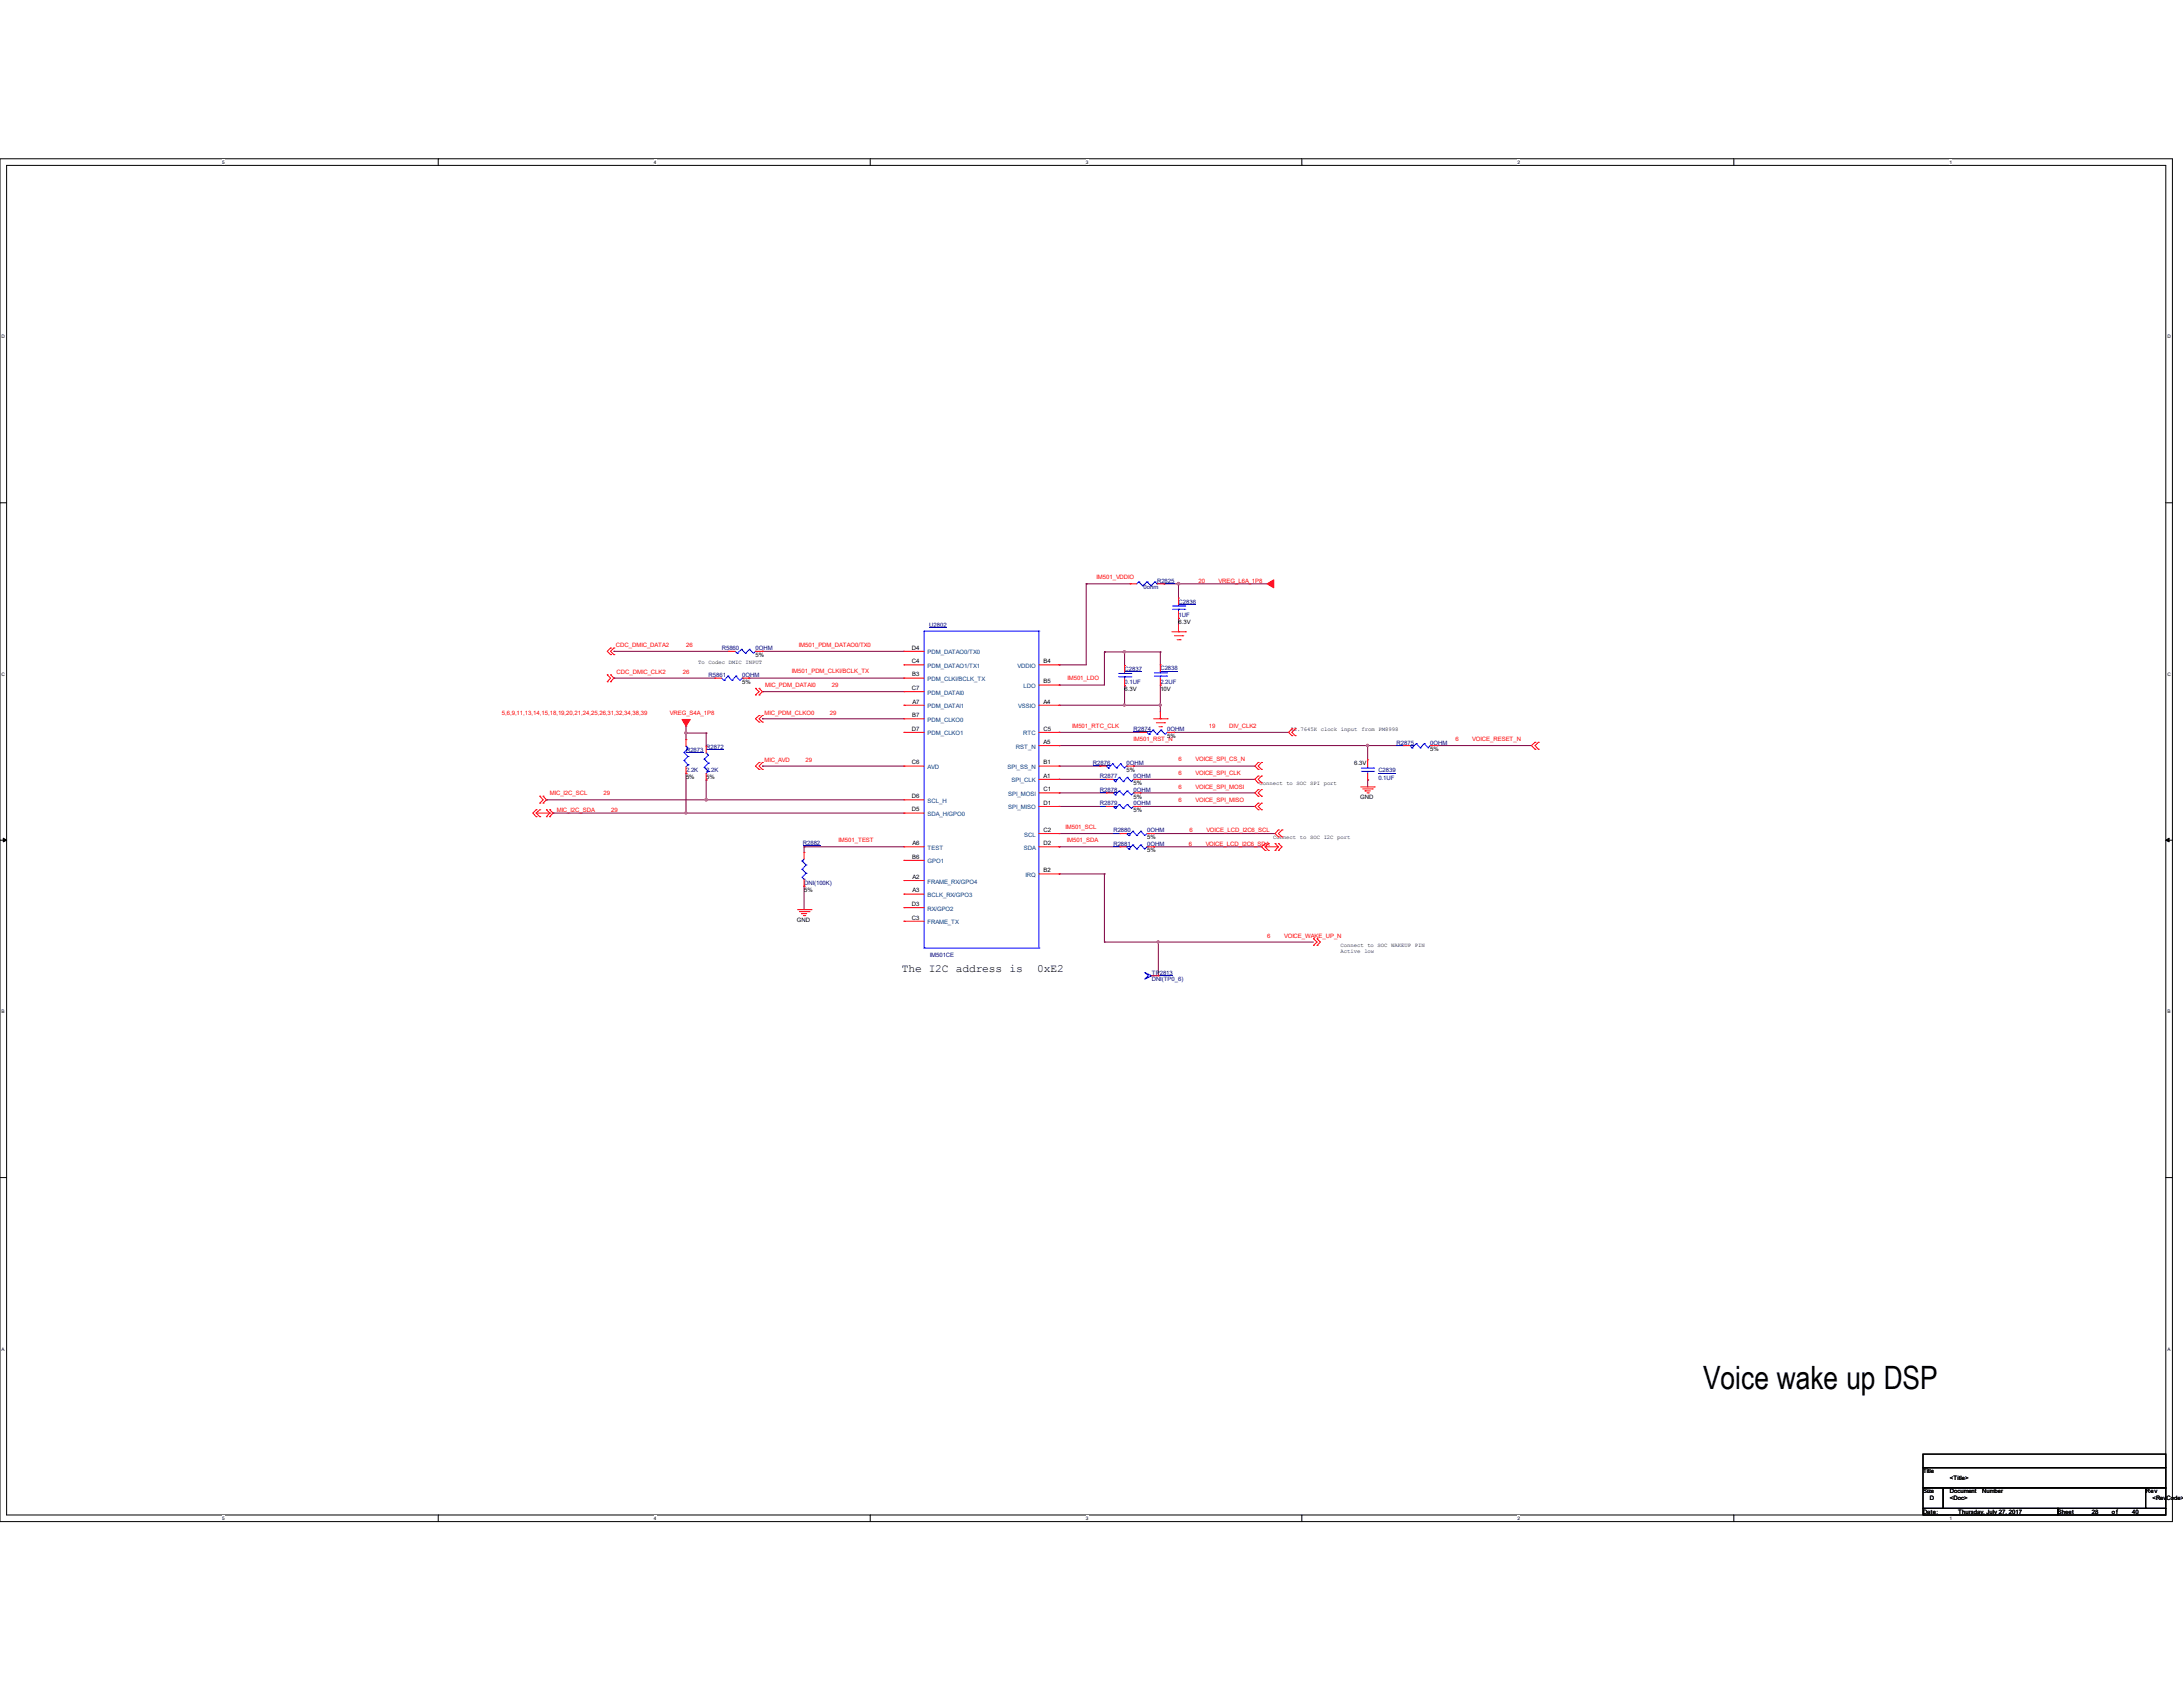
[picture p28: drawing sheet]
<svg xmlns="http://www.w3.org/2000/svg" width="279mm" height="216mm" viewBox="0 0 279 216" stroke-linecap="round" stroke-linejoin="round" font-family="sans-serif">
<defs><g id="words">
<text font-size="4.1" x="218" y="177.8">Voice wake up DSP</text>
<g font-size="1.4">
<text x="115.4" y="124.3">The I2C address is</text>
<text x="132.8" y="124.3">0xE2</text>
</g>
<g font-size=".8" fill="#f00">
<text x="140.3" y="74.1">IM501_VDDIO</text>
<text x="153.4" y="74.5">20</text>
<text x="156" y="74.5">VREG_L6A_1P8</text>
<text x="78.8" y="82.8">CDC_DMIC_DATA2</text>
<text x="87.8" y="82.8">26</text>
<text x="102.2" y="82.8">IM501_PDM_DATAO0/TX0</text>
<text x="78.9" y="86.2">CDC_DMIC_CLK2</text>
<text x="87.4" y="86.2">26</text>
<text x="97.9" y="88">MIC_PDM_DATAI0</text>
<text x="101.4" y="86.2">IM501_PDM_CLKI/BCLK_TX</text>
<text x="106.5" y="88">29</text>
<text x="136.6" y="87.1">IM501_LDO</text>
<text x="64.2" y="91.6">5,6,9,11,13,14,15,18,19,20,21,24,25,26,31,32,34,38,39</text>
<text x="85.7" y="91.6">VREG_S4A_1P8</text>
<text x="97.8" y="91.5">MIC_PDM_CLKO0</text>
<text x="106.2" y="91.5">29</text>
<text x="137.2" y="93.1">IM501_RTC_CLK</text>
<text x="145.1" y="94.8">IM501_RST_N</text>
<text x="154.7" y="93.1">19</text>
<text x="157.3" y="93.1">DIV_CLK2</text>
<text x="186.3" y="94.9">6</text>
<text x="188.4" y="94.9">VOICE_RESET_N</text>
<text x="70.4" y="101.8">MIC_I2C_SCL</text>
<text x="77.3" y="101.8">29</text>
<text x="97.8" y="97.5">MIC_AVD</text>
<text x="103.1" y="97.5">29</text>
<text x="150.8" y="97.5">6</text>
<text x="150.8" y="99.2">6</text>
<text x="150.8" y="100.9">6</text>
<text x="153" y="97.5">VOICE_SPI_CS_N</text>
<text x="153" y="99.2">VOICE_SPI_CLK</text>
<text x="153" y="100.9">VOICE_SPI_MOSI</text>
<text x="71.3" y="103.9">MIC_I2C_SDA</text>
<text x="78.2" y="103.9">29</text>
<text x="107.3" y="107.8">IM501_TEST</text>
<text x="136.4" y="106.1">IM501_SCL</text>
<text x="136.5" y="107.8">IM501_SDA</text>
<text x="150.8" y="102.6">6</text>
<text x="152.2" y="106.5">6</text>
<text x="153" y="102.6">VOICE_SPI_MISO</text>
<text x="154.4" y="106.5">VOICE_LCD_I2C6_SCL</text>
<text x="152.2" y="108.2">6</text>
<text x="154.3" y="108.2">VOICE_LCD_I2C6_SDA</text>
<text x="162.2" y="120.1">6</text>
<text x="164.3" y="120.1">VOICE_WAKE_UP_N</text>
</g>
<g font-size=".8" fill="#000080">
<text x="146.4" y="75.4">0ohm</text>
<text x="148.1" y="74.5">R2825</text>
<text x="150.8" y="77.3">C2836</text>
<text x="92.4" y="83.2">R5860</text>
<text x="96.7" y="83.2">0OHM</text>
<text x="118.9" y="80.3">U2802</text>
<text x="150.8" y="79">1UF</text>
<text x="90.7" y="86.7">R5861</text>
<text x="95" y="86.7">0OHM</text>
<text x="143.9" y="85.9">C2837</text>
<text x="143.9" y="87.6">0.1UF</text>
<text x="148.5" y="85.8">C2838</text>
<text x="148.5" y="87.5">2.2UF</text>
<text x="90.4" y="95.8">R2872</text>
<text x="145.1" y="93.6">R2874</text>
<text x="149.4" y="93.6">0OHM</text>
<text x="178.7" y="95.3">R2875</text>
<text x="183.1" y="95.3">0OHM</text>
<text x="87.8" y="96.2">R2873</text>
<text x="87.8" y="98.8">2.2K</text>
<text x="90.4" y="98.8">2.2K</text>
<text x="139.9" y="97.9">R2876</text>
<text x="140.8" y="99.6">R2877</text>
<text x="140.8" y="101.3">R2878</text>
<text x="144.2" y="97.9">0OHM</text>
<text x="145.1" y="99.6">0OHM</text>
<text x="145.1" y="101.3">0OHM</text>
<text x="176.4" y="98.8">C2839</text>
<text x="176.4" y="99.9">0.1UF</text>
<text x="140.8" y="103.1">R2879</text>
<text x="142.5" y="106.5">R2880</text>
<text x="145.1" y="103.1">0OHM</text>
<text x="146.8" y="106.5">0OHM</text>
<text x="102.7" y="108.2">R2882</text>
<text x="102.9" y="113.2">DNI(100K)</text>
<text x="142.5" y="108.2">R2881</text>
<text x="146.8" y="108.2">0OHM</text>
<text x="119" y="122.4">IM501CE</text>
<text x="147.4" y="124.8">TP2813</text>
<text x="147.4" y="125.6">DNI(TP0_6)</text>
</g>
<g font-size=".8">
<text x="116.7" y="83.1">D4</text>
<text x="150.8" y="79.8">6.3V</text>
<text x="95" y="87.5">5%</text>
<text x="96.7" y="84.1">5%</text>
<text x="116.7" y="88.3">C7</text>
<text x="116.7" y="84.9">C4</text>
<text x="116.8" y="86.6">B3</text>
<text x="133.6" y="87.5">B5</text>
<text x="133.6" y="84.9">B4</text>
<text x="143.9" y="88.5">6.3V</text>
<text x="148.5" y="88.4">10V</text>
<text x="116.7" y="93.5">D7</text>
<text x="116.8" y="91.8">B7</text>
<text x="116.8" y="90">A7</text>
<text x="133.6" y="93.5">C5</text>
<text x="133.6" y="90">A4</text>
<text x="133.6" y="95.2">A5</text>
<text x="149.4" y="94.4">5%</text>
<text x="87.8" y="99.7">5%</text>
<text x="90.4" y="99.7">5%</text>
<text x="116.7" y="97.8">C6</text>
<text x="133.6" y="99.5">A1</text>
<text x="133.6" y="101.3">C1</text>
<text x="133.6" y="97.8">B1</text>
<text x="144.2" y="98.8">5%</text>
<text x="145.1" y="100.5">5%</text>
<text x="173.3" y="98">6.3V</text>
<text x="183.1" y="96.1">5%</text>
<text x="116.7" y="102.1">D6</text>
<text x="116.7" y="103.8">D5</text>
<text x="133.6" y="103">D1</text>
<text x="133.6" y="106.5">C2</text>
<text x="145.1" y="102.2">5%</text>
<text x="145.1" y="103.9">5%</text>
<text x="146.8" y="107.4">5%</text>
<text x="174.1" y="102.3">GND</text>
<text x="116.8" y="109.9">B6</text>
<text x="116.8" y="108.2">A6</text>
<text x="116.8" y="112.5">A2</text>
<text x="133.6" y="111.6">B2</text>
<text x="133.6" y="108.2">D2</text>
<text x="146.8" y="109.1">5%</text>
<text x="102" y="118">GND</text>
<text x="102.9" y="114.1">5%</text>
<text x="116.7" y="116">D3</text>
<text x="116.7" y="117.7">C3</text>
<text x="116.8" y="114.2">A3</text>
<text x="246.1" y="188.6">Title</text>
<text x="246.1" y="191.1">Size</text>
<text x="249.6" y="191.1">Document</text>
<text x="249.6" y="189.4">&lt;Title&gt;</text>
<text x="253.7" y="191.1">Number</text>
<text x="274.6" y="191.1">Rev</text>
<text x="246.1" y="193.8">Date:</text>
<text x="247" y="192">D</text>
<text x="249.6" y="192">&lt;Doc&gt;</text>
<text x="250.6" y="193.8">Thursday, July 27, 2017</text>
<text x="263.4" y="193.8">Sheet</text>
<text x="267.7" y="193.8">28</text>
<text x="270.3" y="193.8">of</text>
<text x="272.9" y="193.8">40</text>
<text x="275.5" y="192">&lt;RevCode&gt;</text>
</g>
<g font-size=".8" fill="#004080">
<text x="118.7" y="83.7">PDM_DATAO0/TX0</text>
<text x="118.7" y="88.9">PDM_DATAI0</text>
<text x="118.7" y="87.2">PDM_CLKI/BCLK_TX</text>
<text x="118.7" y="85.5">PDM_DATAO1/TX1</text>
<text x="130.2" y="85.5">VDDIO</text>
<text x="131" y="88.1">LDO</text>
<text x="118.7" y="90.6">PDM_DATAI1</text>
<text x="118.7" y="92.4">PDM_CLKO0</text>
<text x="118.7" y="94.1">PDM_CLKO1</text>
<text x="130" y="95.8">RST_N</text>
<text x="130.3" y="90.6">VSSIO</text>
<text x="130.9" y="94.1">RTC</text>
<text x="118.7" y="98.4">AVD</text>
<text x="129" y="98.4">SPI_SS_N</text>
<text x="129" y="101.9">SPI_MOSI</text>
<text x="129.5" y="100.1">SPI_CLK</text>
<text x="118.7" y="102.7">SCL_H</text>
<text x="118.7" y="104.4">SDA_H/GPO0</text>
<text x="129" y="103.6">SPI_MISO</text>
<text x="131.1" y="107.1">SCL</text>
<text x="118.7" y="110.5">GPO1</text>
<text x="118.7" y="108.8">TEST</text>
<text x="118.7" y="113.1">FRAME_RX/GPO4</text>
<text x="131" y="108.8">SDA</text>
<text x="131.2" y="112.2">IRQ</text>
<text x="118.7" y="114.8">BCLK_RX/GPO3</text>
<text x="118.7" y="116.5">RX/GPO2</text>
<text x="118.7" y="118.3">FRAME_TX</text>
</g>
<g font-size=".7">
<text x="89.4" y="85">To Codec DMIC INPUT</text>
<text x="165.2" y="93.6">32.7645K clock input from PM8998</text>
<text x="161.2" y="100.5">Connect to SOC SPI port</text>
<text x="162.9" y="107.4">Connect to SOC I2C port</text>
<text x="171.6" y="121.2">Connect to SOC WAKEUP PIN</text>
<text x="171.6" y="121.9">Active low</text>
</g>
<g font-size=".6">
<text x="28.4" y="21">5</text>
<text x="83.7" y="21">4</text>
<text x="139" y="21">3</text>
<text x="194.2" y="21">2</text>
<text x="249.5" y="21">1</text>
<text x=".2" y="43.3">D</text>
<text x="277.4" y="43.3">D</text>
<text x=".2" y="86.5">C</text>
<text x="277.4" y="86.5">C</text>
<text x=".2" y="129.7">B</text>
<text x="277.4" y="129.7">B</text>
<text x=".2" y="172.8">A</text>
<text x="277.4" y="172.8">A</text>
<text x="28.4" y="194.5">5</text>
<text x="83.7" y="194.5">4</text>
<text x="139" y="194.5">3</text>
<text x="194.2" y="194.5">2</text>
<text x="249.5" y="194.5">1</text>
</g>
</g></defs>
<path d="M0 20.3h278v174.4h-278zM.8 21.2h276.4v172.7h-276.4z" fill="none" stroke="#000" stroke-width=".13"/>
<g fill="#fff">
<path d="M28.4 20.4h.3v.7h-.3z"/>
<path d="M28.4 194h.3v.6h-.3z"/>
</g>
<path d="M56.1 20.3v.9M56.1 193.9v.8" fill="none" stroke="#000" stroke-width=".13"/>
<g fill="#fff">
<path d="M83.7 20.4h.3v.7h-.3z"/>
<path d="M83.7 194h.3v.6h-.3z"/>
</g>
<path d="M111.4 20.3v.9M111.4 193.9v.8" fill="none" stroke="#000" stroke-width=".13"/>
<g fill="#fff">
<path d="M139 20.4h.3v.7h-.3z"/>
<path d="M139 194h.3v.6h-.3z"/>
</g>
<path d="M166.6 20.3v.9M166.6 193.9v.8" fill="none" stroke="#000" stroke-width=".13"/>
<g fill="#fff">
<path d="M194.2 20.4h.3v.7h-.3z"/>
<path d="M194.2 194h.3v.6h-.3z"/>
</g>
<path d="M221.9 20.3v.9M221.9 193.9v.8" fill="none" stroke="#000" stroke-width=".13"/>
<g fill="#fff">
<path d="M249.5 20.4h.3v.7h-.3z"/>
<path d="M249.5 194h.3v.6h-.3z"/>
<path d="M.2 42.8h.4v.6h-.4z"/>
<path d="M277.4 42.8h.4v.6h-.4z"/>
<path d="M.2 85.9h.4v.7h-.4z"/>
<path d="M277.4 85.9h.4v.7h-.4z"/>
</g>
<path d="M0 64.3h.8M277.2 64.3h.8" fill="none" stroke="#000" stroke-width=".13"/>
<g fill="#fff">
<path d="M.2 129.1h.4v.7h-.4z"/>
<path d="M277.4 129.1h.4v.7h-.4z"/>
</g>
<path d="M0 107.5h.8M277.2 107.5h.8" fill="none" stroke="#000" stroke-width=".13"/>
<path d="M.4 107.3l.4 .2-.4 .2zM277.2 107.5l.4-.2v.4z" fill="#000" stroke="#000" stroke-width=".13"/>
<g fill="#fff">
<path d="M.2 172.3h.4v.7h-.4z"/>
<path d="M277.4 172.3h.4v.7h-.4z"/>
</g>
<path d="M0 150.7h.8M277.2 150.7h.8M246.1 186.1h31.1v1.7h-31.1zM246.1 187.8h31.1v2.6h-31.1zM246.1 190.4h2.6v2.6h-2.6zM246.1 193h17.3v.9h-17.3zM248.7 190.4h25.9v2.6h-25.9zM263.4 193h13.8v.9h-13.8zM274.6 190.4h2.6v2.6h-2.6z" fill="none" stroke="#000" stroke-width=".13"/>
<g fill="none" stroke="#800040" stroke-width=".13">
<path d="M139 74.7h.1M139 74.7v10.4h-3.4M139 74.7h5.7M149 74.7h.1M149 74.7h13.2M150.8 74.7h.1M150.8 79.1h.1M150.8 74.7v1.8M150.8 79.1v.9M78.6 83.4h.1M78.6 86.8h.1M78.6 83.4h14.7"/>
<path d="M78.6 86.8h12.9M87.8 99h.1M87.8 92.9h.1M87.8 93.8h.1M87.8 92.9v1.8M87.8 99v5.1M87.8 93.8h2.6M90.4 99.8h.1M90.4 93.8h.1M90.4 93.8v1.7M90.4 99.8v2.6M95.8 86.8h.1"/>
<path d="M95.8 86.8h19.9M97.6 98h.1M97.6 88.5h.1M97.6 92h.1M97.6 83.4h.1M97.6 98h18.1M97.6 88.5h18.1M97.6 92h18.1M97.6 83.4h18.1M135.6 85.1h.1M135.6 87.7h.1M135.6 90.3h.1"/>
<path d="M135.6 93.7h.1M135.6 95.4h.1M135.6 98h.1M135.6 99.7h.1M135.6 90.3h12.9M135.6 98h5.2M135.6 93.7h10.3M135.6 95.4h44M135.6 99.7h6M141.4 83.4h.1M141.4 83.4h7.1M141.4 83.4v4.3h-5.8"/>
<path d="M143.9 83.4h.1M143.9 87.8h.1M143.9 83.4v1.8M143.9 87.8v2.5M145.1 98h.1M145.1 98h15.5M145.9 99.7h.1M145.9 99.7h14.7M148.5 83.4h.1M148.5 87.7h.1M148.5 90.3h.1M148.5 83.4v1.7"/>
<path d="M148.5 87.7v3.4M150.2 93.7h.1M150.2 93.7h14.7M175 99.8h.1M175 95.4h.1M175 95.4v1.8M175 99.8v.9M183.9 95.4h.1M183.9 95.4h12.1M69.9 102.4h.1M69.9 102.4h45.8M70.8 104.1h.1"/>
<path d="M70.8 104.1h44.9M87.8 104.1h.1M90.4 102.4h.1M102.9 108.4h.1M102.9 113.4h.1M102.9 108.4h12.8M102.9 108.4v.7M102.9 113.4v3M135.6 101.5h.1M135.6 103.2h.1M135.6 106.7h.1M135.6 108.4h.1"/>
<path d="M135.6 111.8h.1M135.6 101.5h6M135.6 103.2h6M135.6 106.7h7.7M135.6 108.4h7.7M135.6 111.8h5.8M141.4 111.8h.1M141.4 111.8v8.8M145.9 103.2h.1M145.9 101.5h.1M145.9 101.5h14.7M145.9 103.2h14.7"/>
<path d="M147.7 106.7h.1M147.7 108.4h.1M147.7 106.7h15.5M147.7 108.4h13.8M141.4 120.6h.1M141.4 120.6h26.7M148.3 120.6h.1M148.3 120.6v4.3"/>
</g>
<g fill="#f0f" stroke="#f0f" stroke-width=".13">
<circle cx="150.8" cy="74.7" r=".17"/>
<circle cx="143.9" cy="83.4" r=".15"/>
<circle cx="143.9" cy="90.2" r=".15"/>
<circle cx="148.5" cy="90.2" r=".15"/>
<circle cx="87.8" cy="104" r=".15"/>
<circle cx="87.8" cy="93.8" r=".15"/>
<circle cx="175" cy="95.4" r=".15"/>
<circle cx="148.2" cy="120.5" r=".15"/>
<circle cx="90.4" cy="102.3" r=".17"/>
</g>
<g fill="none" stroke="#f00" stroke-width=".13">
<path d="M144.7 74.7h.1M144.7 74.7h.8M148.1 74.7h.9M149 74.7h.1M150.8 76.5h.1M150.8 79.1h.1M150.8 76.5v.9M150.8 78.2v.9M150.8 80v.9M77.7 87.2h.1M77.7 86.4h.1M77.7 86.4l.4 .4-.4 .4"/>
<path d="M78.1 82.9h.1M78.1 83.8h.1M78.1 86.4h.1M78.1 87.2h.1M78.1 82.9l-.4 .5 .4 .4M78.1 86.4l.5 .4-.5 .4M78.6 82.9h.1M78.6 83.8h.1M78.6 82.9l-.5 .5 .5 .4M87.8 94.7h.1M87.8 99h.1M87.8 94.7v.8"/>
<path d="M87.8 98.1v.9M90.4 95.5h.1M90.4 99.8h.1M90.4 95.5v.9M90.4 99v.8M91.5 86.8h.1M91.5 86.8h.9M93.3 83.4h.1M93.3 83.4h.8M95 86.8h.8M95.8 86.8h.1M96.7 88.9h.1"/>
<path d="M96.7 88.1h.1M96.7 88.1l.5 .4-.5 .4M96.7 83.4h.9M97.2 97.6h.1M97.2 98.5h.1M97.2 91.6h.1M97.2 92.4h.1M97.2 88.1h.1M97.2 88.9h.1M97.2 97.6l-.5 .4 .5 .5M97.2 91.6l-.5 .4 .5 .4M97.2 88.1l.4 .4-.4 .4"/>
<path d="M97.6 97.6h.1M97.6 98.5h.1M97.6 91.6h.1M97.6 92.4h.1M97.6 83.4h.1M97.6 97.6l-.4 .4 .4 .5M97.6 91.6l-.4 .4 .4 .4M115.7 88.5h.1M115.7 90.3h.1M115.7 92h.1M115.7 93.7h.1M115.7 98h.1"/>
<path d="M115.7 86.8h.1M115.7 85.1h.1M115.7 83.4h.1M115.7 92h2.6M115.7 83.4h2.6M115.7 86.8h2.6M115.7 93.7h2.6M115.7 88.5h2.6M115.7 90.3h2.6M115.7 98h2.6M115.7 85.1h2.6M133 99.7h2.6"/>
<path d="M133 95.4h2.6M133 93.7h2.6M133 90.3h2.6M133 98h2.6M133 87.7h2.6M133 85.1h2.6M135.6 93.7h.1M135.6 87.7h.1M135.6 85.1h.1M135.6 90.3h.1M135.6 99.7h.1M135.6 98h.1"/>
<path d="M135.6 95.4h.1M140.8 98h.1M140.8 98h.8M141.6 99.7h.1M141.6 99.7h.9M143.9 85.2h.1M143.9 87.8h.1M143.9 85.2v.8M143.9 86.9v.9M144.2 98h.9M145.1 98h.1M145.1 99.7h.8"/>
<path d="M145.9 99.7h.1M145.9 93.7h.1M145.9 93.7h.9M147.7 92h1.7M148 92.5h1.1M148.3 93h.4M148.5 92h.1M148.5 85.1h.1M148.5 87.7h.1M148.5 85.1v.8M148.5 86.8v.9M148.5 91.1v.9"/>
<path d="M148.7 93h.1M149.1 92.5h.1M149.4 92h.1M149.4 93.7h.8M150 80.9h1.7M150.2 93.7h.1M150.3 81.4h1.1M150.7 81.9h.3M150.8 80.9h.1M151 81.9h.1M151.4 81.4h.1M151.7 80.9h.1"/>
<path d="M161 97.6h.1M161 98.5h.1M161 99.3h.1M161 97.6l-.4 .4 .4 .5M161 99.3l-.4 .4 .4 .5M161.5 98.5h.1M161.5 97.6h.1M161.5 99.3h.1M161.5 97.6l-.5 .4 .5 .5M161.5 99.3l-.5 .4 .5 .5M165.4 93.3h.1M165.4 94.1h.1"/>
<path d="M165.4 93.3l-.5 .4 .5 .4M165.8 94.1h.1M165.8 93.3h.1M165.8 93.3l-.4 .4 .4 .4M175 97.2h.1M175 99.8h.1M175 97.2v.9M175 99v.8M179.6 95.4h.1M179.6 95.4h.9M183 95.4h.9M183.9 95.4h.1"/>
<path d="M196.5 95h.1M196.5 95.9h.1M196.5 95l-.5 .4 .5 .5M196.9 95.9h.1M196.9 95h.1M196.9 95l-.4 .4 .4 .5M68.6 103.6h.1M68.6 104.5h.1M68.6 103.6l-.4 .5 .4 .4M68.6 104.1l.5 .4M68.6 104.1h1.8M69.1 103.6h.1"/>
<path d="M69.1 104.5h.1M69.1 102.8h.1M69.1 101.9h.1M69.1 103.6l-.5 .5M69.1 101.9l.4 .5-.4 .4M69.5 101.9h.1M69.5 102.8h.1M69.5 101.9l.4 .5-.4 .4M69.9 103.6h.1M69.9 104.5h.1M69.9 103.6l.5 .5M70.4 104.5h.1"/>
<path d="M70.4 103.6h.1M70.4 104.1h.1M70.4 103.6l.4 .5-.4 .4M70.4 104.1l-.5 .4M102.1 116.4h1.7M102.3 116.7h1.2M102.6 116.9h.1M102.6 116.9h.7M102.8 117.2h.2M102.9 113.4h.1M102.9 109.1h.1M102.9 109.1v.8"/>
<path d="M102.9 112.5v.9M103 117.2h.1M103.5 116.7h.1M103.8 116.4h.1M115.7 110.1h.1M115.7 108.4h.1M115.7 102.4h.1M115.7 104.1h.1M115.7 112.7h.1M115.7 114.4h.1M115.7 116.2h.1M115.7 117.9h.1"/>
<path d="M115.7 104.1h2.6M115.7 108.4h2.6M115.7 110.1h2.6M115.7 102.4h2.6M115.7 112.7h2.6M115.7 114.4h2.6M115.7 116.2h2.6M115.7 117.9h2.6M133 101.5h2.6M133 108.4h2.6M133 106.7h2.6M133 103.2h2.6"/>
<path d="M133 111.8h2.6M135.6 103.2h.1M135.6 101.5h.1M135.6 111.8h.1M135.6 108.4h.1M135.6 106.7h.1M141.6 101.5h.1M141.6 103.2h.1M141.6 101.5h.9M141.6 103.2h.9M143.3 106.7h.1M143.3 108.4h.1"/>
<path d="M143.3 108.4h.9M143.3 106.7h.9M145.1 101.5h.8M145.1 103.2h.8M145.9 101.5h.1M145.9 103.2h.1M146.8 108.4h.9M146.8 106.7h.9M147.7 106.7h.1M147.7 108.4h.1M161 100.2h.1M161 101h.1"/>
<path d="M161 101.9h.1M161 102.8h.1M161 103.6h.1M161 101l-.4 .5 .4 .4M161 102.8l-.4 .4 .4 .4M161.5 100.2h.1M161.5 101.9h.1M161.5 101h.1M161.5 103.6h.1M161.5 102.8h.1M161.5 101l-.5 .5 .5 .4M161.5 102.8l-.5 .4 .5 .4"/>
<path d="M161.9 108.8h.1M161.9 107.9h.1M161.9 108.4h.1M161.9 107.9l-.4 .5 .4 .4M161.9 108.4l.4 .4M161.9 108.4h1.7M162.3 107.9h.1M162.3 108.8h.1M162.3 107.9l-.4 .5M163.2 107.9h.1M163.2 108.8h.1M163.2 107.9l.4 .5"/>
<path d="M163.6 107.9h.1M163.6 108.8h.1M163.6 107.1h.1M163.6 106.2h.1M163.6 107.9l.5 .5-.5 .4M163.6 108.4l-.4 .4M163.6 106.2l-.4 .5 .4 .4M164.1 106.2h.1M164.1 107.1h.1M164.1 106.2l-.5 .5 .5 .4M174.2 100.7h1.7M174.4 101h1.2"/>
<path d="M174.7 101.2h.1M174.7 101.2h.7M175 101.5h.1M175.1 101.5h.1M175.6 101h.1M175.9 100.7h.1M147.4 124.9h.9M148.3 124.9h.1M168.1 120.1h.1M168.1 121h.1M168.1 120.1l.5 .5-.5 .4M168.6 120.1h.1"/>
<path d="M168.6 121h.1M168.6 120.1l.4 .5-.4 .4"/>
</g>
<g fill="#f00" stroke="#f00" stroke-width=".13">
<path d="M162.2 74.7l.8-.5v1z" fill-rule="evenodd"/>
<path d="M87.3 92.1h1l-.5 .8z" fill-rule="evenodd"/>
</g>
<g fill="none" stroke="#00f" stroke-width=".13">
<path d="M145.8 74.5h.1M145.8 74.5l-.3 .2M145.8 74.5l.5 .5M146.3 75h.1M146.8 74.5h.1M146.8 74.5l-.5 .5M146.8 74.5l.5 .5M147.3 75h.1M147.8 74.5h.1M147.8 74.5l-.5 .5M147.8 74.5l.3 .2M148.1 74.7h.1"/>
<path d="M150.1 78h1.5M150.1 77.6h1.5M150.8 77.6h.1M150.8 78h.1M150.8 77.4v.2M150.8 78v.2M151.6 78h.1M151.6 77.6h.1M87.5 97.3h.1M87.5 96.3h.1M87.5 96.3l.6 .5M87.5 97.3l.6 .6"/>
<path d="M87.8 95.5h.1M87.8 95.5l.3 .3-.6 .5M88.1 96.8h.1M88.1 97.9h.1M88.1 96.8l-.6 .5M88.1 97.9l-.3 .2M90.1 98.2h.1M90.1 97.2h.1M90.1 97.2l.6 .5M90.1 98.2l.6 .5M90.4 96.4h.1M90.4 96.4l.3 .2-.6 .6"/>
<path d="M90.7 97.7h.1M90.7 98.7h.1M90.7 97.7l-.6 .5M90.7 98.7l-.3 .3M92.4 86.8l.3 .3M92.7 87.1h.1M93.2 86.5h.1M93.2 86.5l.5 .6M93.2 86.5l-.5 .6M93.7 87.1h.1M94.1 83.4l.3 .2M94.2 86.5h.1"/>
<path d="M94.2 86.5l-.5 .6M94.2 86.5l.5 .6 .3-.3M94.4 83.6h.1M94.9 83.1h.1M94.9 83.1l.5 .5M94.9 83.1l-.5 .5M95 86.8h.1M95.4 83.6h.1M95.9 83.1h.1M95.9 83.1l-.5 .5M95.9 83.1l.5 .5 .3-.2M96.7 83.4h.1"/>
<path d="M118.3 80.8h.1M118.3 80.8v40.5M118.3 80.8h14.7M133 80.8h.1M133 80.8v40.5M141.6 98l.3 .3M141.9 98.3h.1M142.4 97.7h.1M142.4 97.7l.5 .6M142.4 97.7l-.5 .6M142.5 99.7l.2 .3M142.9 98.3h.1"/>
<path d="M143.2 86.6h1.5M143.2 86.2h1.5M143.3 99.5h.1M143.3 99.5l.5 .5M143.3 99.5l-.6 .5M143.4 97.7h.1M143.4 97.7l-.5 .6M143.4 97.7l.5 .6 .3-.3M143.9 86.2h.1M143.9 86.6h.1M143.9 86v.2M143.9 86.6v.3"/>
<path d="M144.2 98h.1M144.3 99.5h.1M144.3 99.5l-.5 .5M144.3 99.5l.5 .5 .3-.3M144.7 86.6h.1M144.7 86.2h.1M145.1 99.7h.1M146.8 93.7l.3 .3M147.1 94h.1M147.6 93.4h.1M147.6 93.4l.5 .6M147.6 93.4l-.5 .6"/>
<path d="M147.7 86.5h1.6M147.7 86.1h1.6M148.1 94h.1M148.5 86.1h.1M148.5 86.5h.1M148.5 85.9v.2M148.5 86.5v.3M148.6 93.4h.1M148.6 93.4l-.5 .6M148.6 93.4l.5 .6 .3-.3M149.3 86.5h.1M149.3 86.1h.1"/>
<path d="M149.4 93.7h.1M174.2 98.7h1.6M174.2 98.3h1.6M175 98.3h.1M175 98.7h.1M175 98.1v.2M175 98.7v.3M175.8 98.7h.1M175.8 98.3h.1M180.5 95.4l.2 .3M180.7 95.7h.1M181.3 95.2h.1"/>
<path d="M181.3 95.2l.5 .5M181.3 95.2l-.6 .5M181.8 95.7h.1M182.3 95.2h.1M182.3 95.2l-.5 .5M182.3 95.2l.5 .5 .2-.3M183 95.4h.1M102.7 111.3h.1M102.7 110.2h.1M102.7 111.3l.5 .5M102.7 110.2l.5 .5M102.9 112.5h.1"/>
<path d="M102.9 109.9l-.2 .3M103.2 110.7h.1M103.2 111.8h.1M103.2 110.7l-.5 .6M103.2 111.8l-.5 .5 .2 .2M142.5 101.5l.2 .2M142.5 103.2l.2 .3M142.7 100h.1M142.7 101.7h.1M142.7 103.5h.1M143.3 101.2h.1M143.3 103h.1"/>
<path d="M143.3 101.2l.5 .5M143.3 101.2l-.6 .5M143.3 103l.5 .5M143.3 103l-.6 .5M143.8 100h.1M143.8 101.7h.1M143.8 103.5h.1M144.2 106.7l.3 .2M144.2 108.4l.3 .3M144.3 101.2h.1M144.3 103h.1M144.3 101.2l-.5 .5"/>
<path d="M144.3 101.2l.5 .5 .3-.2M144.3 103l-.5 .5M144.3 103l.5 .5 .3-.3M144.5 106.9h.1M144.5 108.7h.1M145 106.4h.1M145 108.1h.1M145 106.4l.5 .5M145 106.4l-.5 .5M145 108.1l.5 .6M145 108.1l-.5 .6M145.1 101.5h.1"/>
<path d="M145.1 103.2h.1M145.5 106.9h.1M145.5 108.7h.1M146 106.4h.1M146 108.1h.1M146 106.4l-.5 .5M146 106.4l.5 .5 .3-.2M146 108.1l-.5 .6M146 108.1l.5 .6 .3-.3M146.8 106.7h.1M146.8 108.4h.1M118.3 121.3h.1"/>
<path d="M118.3 121.3h14.7M133 121.3h.1M146.5 124.5l.9 .4-.9 .4 .5-.4z"/>
</g>
<g fill="none" stroke="#000080" stroke-width=".13">
<path d="M148.1 74.7h2.2M150.8 77.4h2.3M87.8 96.3h2.2M90.4 95.9h2.2M118.9 80.4h2.3M139.9 98h2.2M140.8 99.7h2.2M143.9 86h2.3M145.1 93.7h2.2M148.5 85.9h2.2M176.4 99h2.2M178.7 95.4h2.3"/>
<path d="M102.7 108.3h2.3M140.8 101.5h2.2M140.8 103.2h2.2M142.5 106.6h2.2M142.5 108.4h2.2M147.4 124.9h2.7"/>
</g>
<use href="#words"/>
</svg>
